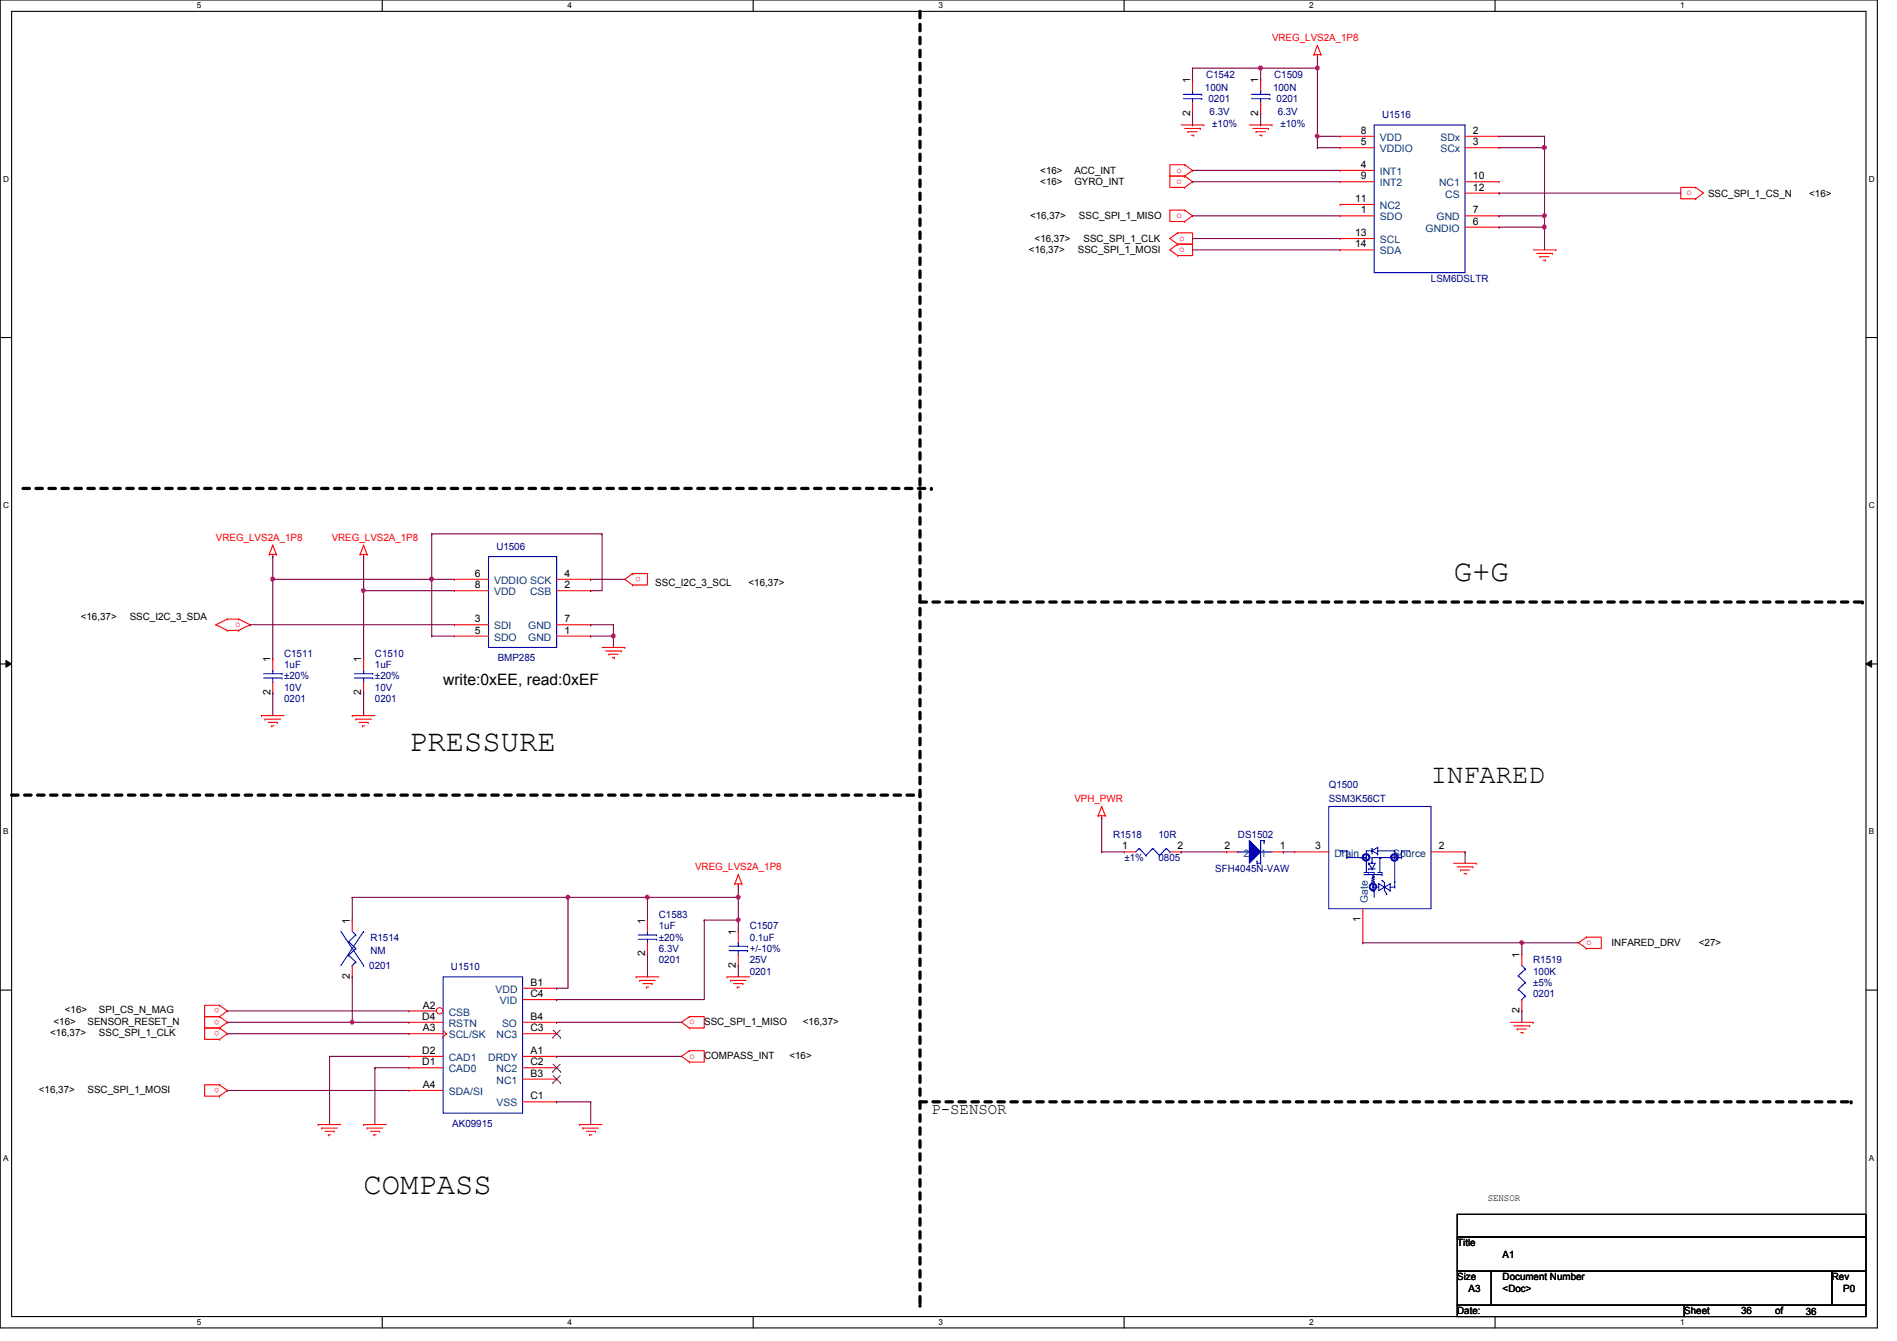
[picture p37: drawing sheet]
<svg xmlns="http://www.w3.org/2000/svg" width="297mm" height="210mm" viewBox="0 0 297 210" stroke-linecap="round" stroke-linejoin="round" font-family="sans-serif">
<defs><g id="words">
<g font-size="4.8">
<text x="227.6" y="90.9">G+G</text>
<text x="64" y="117.6">PRESSURE</text>
<text x="56.9" y="186.9">COMPASS</text>
</g>
<text font-size="4.2" x="224.1" y="122.5">INFARED</text>
<g font-size="2.5">
<text x="69.4" y="107.1">write:0xEE, read:0xEF</text>
<text x="145.8" y="174.4">P-SENSOR</text>
</g>
<g font-size="1.6" fill="#f00">
<text x="199.2" y="6.4">VREG_LVS2A_1P8</text>
<text x="184.2" y="27">o</text>
<text x="184.2" y="28.8">o</text>
<text x="184.2" y="34.1">o</text>
<text x="264.1" y="30.6">o</text>
<text x="184.6" y="37.7">o</text>
<text x="184.6" y="39.5">o</text>
<text x="33.8" y="84.7">VREG_LVS2A_1P8</text>
<text x="51.9" y="84.7">VREG_LVS2A_1P8</text>
<text x="100.3" y="90.3" transform="rotate(180 100.3 90.3)">o</text>
<text x="36.8" y="98.1">o</text>
<text x="168.2" y="125.6">VPH_PWR</text>
<text x="108.8" y="136.2">VREG_LVS2A_1P8</text>
<text x="248.4" y="147.9">o</text>
<text x="34.4" y="159.6" transform="rotate(180 34.4 159.6)">o</text>
<text x="34.4" y="157.8" transform="rotate(180 34.4 157.8)">o</text>
<text x="34.4" y="161.4" transform="rotate(180 34.4 161.4)">o</text>
<text x="107.9" y="160.4">o</text>
<text x="107.9" y="165.7">o</text>
<text x="34.4" y="170.3" transform="rotate(180 34.4 170.3)">o</text>
</g>
<g font-size="1.6">
<text x="186.3" y="13" transform="rotate(-90 186.3 13)">1</text>
<text x="197" y="13" transform="rotate(-90 197 13)">1</text>
<text x="186.3" y="18.1" transform="rotate(-90 186.3 18.1)">2</text>
<text x="197" y="18.1" transform="rotate(-90 197 18.1)">2</text>
<text x="213.1" y="22.7">5</text>
<text x="213.1" y="21">8</text>
<text x="230.6" y="21">2</text>
<text x="230.6" y="22.7">3</text>
<text x="162.9" y="27.2">&lt;16&gt;</text>
<text x="162.9" y="29">&lt;16&gt;</text>
<text x="168.2" y="27.2">ACC_INT</text>
<text x="168.2" y="29">GYRO_INT</text>
<text x="213.1" y="26.3">4</text>
<text x="213.1" y="28.1">9</text>
<text x="230.6" y="28.1">10</text>
<text x="230.6" y="29.8">12</text>
<text x="161.3" y="34.3">&lt;16,37&gt;</text>
<text x="168.9" y="34.3">SSC_SPI_1_MISO</text>
<text x="212.2" y="31.6">11</text>
<text x="213.1" y="33.4">1</text>
<text x="230.6" y="35.2">6</text>
<text x="230.6" y="33.4">7</text>
<text x="267.5" y="30.8">SSC_SPI_1_CS_N</text>
<text x="283.3" y="30.8">&lt;16&gt;</text>
<text x="161.1" y="39.7">&lt;16,37&gt;</text>
<text x="162" y="37.9">&lt;16,37&gt;</text>
<text x="168.8" y="39.7">SSC_SPI_1_MOSI</text>
<text x="169.7" y="37.9">SSC_SPI_1_CLK</text>
<text x="212.2" y="37">13</text>
<text x="212.2" y="38.7">14</text>
<text x="74.4" y="90.3">6</text>
<text x="74.4" y="92.1">8</text>
<text x="88.4" y="92.1">2</text>
<text x="88.4" y="90.3">4</text>
<text x="102.6" y="91.8">SSC_I2C_3_SCL</text>
<text x="117.2" y="91.8">&lt;16,37&gt;</text>
<text x="12.7" y="97.1">&lt;16,37&gt;</text>
<text x="20.3" y="97.1">SSC_I2C_3_SDA</text>
<text x="74.4" y="97.4">3</text>
<text x="74.4" y="99.2">5</text>
<text x="88.4" y="99.2">1</text>
<text x="88.4" y="97.4">7</text>
<text x="42.3" y="103.7" transform="rotate(-90 42.3 103.7)">1</text>
<text x="56.6" y="103.7" transform="rotate(-90 56.6 103.7)">1</text>
<text x="42.3" y="108.8" transform="rotate(-90 42.3 108.8)">2</text>
<text x="56.6" y="108.8" transform="rotate(-90 56.6 108.8)">2</text>
<text x="175.7" y="133">1</text>
<text x="184.4" y="133">2</text>
<text x="191.7" y="133">2</text>
<text x="200.4" y="133">1</text>
<text x="205.9" y="133">3</text>
<text x="225.3" y="133">2</text>
<text x="54.8" y="144.6" transform="rotate(-90 54.8 144.6)">1</text>
<text x="101" y="149.7" transform="rotate(-90 101 149.7)">2</text>
<text x="101" y="144.6" transform="rotate(-90 101 144.6)">1</text>
<text x="115.2" y="146.3" transform="rotate(-90 115.2 146.3)">1</text>
<text x="213" y="144.4" transform="rotate(-90 213 144.4)">1</text>
<text x="237.9" y="149.9" transform="rotate(-90 237.9 149.9)">1</text>
<text x="252.3" y="148.1">INFARED_DRV</text>
<text x="266" y="148.1">&lt;27&gt;</text>
<text x="54.8" y="153.2" transform="rotate(-90 54.8 153.2)">2</text>
<text x="83.1" y="154.3">B1</text>
<text x="115.2" y="151.5" transform="rotate(-90 115.2 151.5)">2</text>
<text x="8.4" y="160.4">&lt;16&gt;</text>
<text x="10.2" y="158.6">&lt;16&gt;</text>
<text x="13.7" y="160.4">SENSOR_RESET_N</text>
<text x="15.5" y="158.6">SPI_CS_N_MAG</text>
<text x="66.1" y="159.6">D4</text>
<text x="66.2" y="157.9">A2</text>
<text x="66.2" y="161.4">A3</text>
<text x="83.1" y="156.1">C4</text>
<text x="83.1" y="159.6">B4</text>
<text x="83.1" y="161.4">C3</text>
<text x="110.3" y="160.4">SSC_SPI_1_MISO</text>
<text x="125.7" y="160.4">&lt;16,37&gt;</text>
<text x="237.9" y="158.6" transform="rotate(-90 237.9 158.6)">2</text>
<text x="7.9" y="162.2">&lt;16,37&gt;</text>
<text x="15.5" y="162.2">SSC_SPI_1_CLK</text>
<text x="66.1" y="165">D2</text>
<text x="66.1" y="166.8">D1</text>
<text x="83.1" y="165">A1</text>
<text x="83.1" y="166.8">C2</text>
<text x="110.3" y="165.7">COMPASS_INT</text>
<text x="123.6" y="165.7">&lt;16&gt;</text>
<text x="6.1" y="171.1">&lt;16,37&gt;</text>
<text x="13.7" y="171.1">SSC_SPI_1_MOSI</text>
<text x="66.2" y="170.3">A4</text>
<text x="83.1" y="168.5">B3</text>
<text x="83.1" y="172.1">C1</text>
<text x="233" y="187.9">SENSOR</text>
<text x="228.2" y="195.1">Title</text>
<text x="235.3" y="196.8">A1</text>
<text x="228.2" y="200.4">Size</text>
<text x="230" y="202.2">A3</text>
<text x="235.3" y="200.4">Document Number</text>
<text x="235.3" y="202.2">&lt;Doc&gt;</text>
<text x="286.8" y="200.4">Rev</text>
<text x="288.6" y="202.2">P0</text>
<text x="228.2" y="205.7">Date:</text>
<text x="263.7" y="205.7">Sheet</text>
<text x="272.6" y="205.7">36</text>
<text x="278" y="205.7">of</text>
<text x="282.7" y="205.9">36</text>
</g>
<g font-size="1.6" fill="#000080">
<text x="188.7" y="14.2">100N</text>
<text x="188.8" y="12.3">C1542</text>
<text x="189.2" y="16">0201</text>
<text x="189.4" y="18">6.3V</text>
<text x="199.3" y="14.2">100N</text>
<text x="199.5" y="12.3">C1509</text>
<text x="199.9" y="16">0201</text>
<text x="200.1" y="18">6.3V</text>
<text x="189.8" y="19.9">±10%</text>
<text x="200.5" y="19.9">±10%</text>
<text x="216.4" y="18.5">U1516</text>
<text x="224.1" y="44.1">LSM6DSLTR</text>
<text x="77.7" y="86.1">U1506</text>
<text x="44.5" y="102.8">C1511</text>
<text x="44.5" y="104.6">1uF</text>
<text x="44.5" y="106.3">±20%</text>
<text x="58.7" y="102.8">C1510</text>
<text x="58.7" y="104.6">1uF</text>
<text x="58.7" y="106.3">±20%</text>
<text x="77.9" y="103.5">BMP285</text>
<text x="44.5" y="109.9">0201</text>
<text x="44.5" y="108.1">10V</text>
<text x="58.7" y="109.9">0201</text>
<text x="58.7" y="108.1">10V</text>
<text x="208.1" y="123.4">Q1500</text>
<text x="208.1" y="125.6">SSM3K56CT</text>
<text x="174.3" y="131.2">R1518</text>
<text x="181.4" y="131.2">10R</text>
<text x="193.8" y="131.2">DS1502</text>
<text x="176.1" y="134.8">±1%</text>
<text x="181.4" y="134.8">0805</text>
<text x="190.3" y="136.6">SFH4045N-VAW</text>
<text x="103.2" y="143.7">C1583</text>
<text x="58" y="147.2">R1514</text>
<text x="58" y="149.4">NM</text>
<text x="103.2" y="145.5">1uF</text>
<text x="103.2" y="149">6.3V</text>
<text x="103.2" y="147.2">±20%</text>
<text x="117.4" y="145.5">C1507</text>
<text x="117.4" y="147.2">0.1uF</text>
<text x="117.4" y="149">+/-10%</text>
<text x="57.8" y="151.7">0201</text>
<text x="70.6" y="151.8">U1510</text>
<text x="103.2" y="150.8">0201</text>
<text x="117.4" y="152.6">0201</text>
<text x="117.4" y="150.8">25V</text>
<text x="240.1" y="150.8">R1519</text>
<text x="240.1" y="152.6">100K</text>
<text x="240.1" y="154.3">±5%</text>
<text x="240.1" y="156.1">0201</text>
<text x="70.8" y="176.4">AK09915</text>
</g>
<g font-size="1.6" fill="#004080">
<text x="216.1" y="23.8">VDDIO</text>
<text x="216.1" y="22.1">VDD</text>
<text x="225.5" y="22.1">SDx</text>
<text x="225.5" y="23.8">SCx</text>
<text x="216.1" y="27.4">INT1</text>
<text x="216.1" y="29.2">INT2</text>
<text x="225.3" y="29.2">NC1</text>
<text x="216.1" y="34.5">SDO</text>
<text x="216.1" y="32.7">NC2</text>
<text x="225" y="34.5">GND</text>
<text x="226.3" y="30.9">CS</text>
<text x="216.1" y="38.1">SCL</text>
<text x="216.1" y="39.8">SDA</text>
<text x="223.2" y="36.3">GNDIO</text>
<text x="77.4" y="91.4">VDDIO SCK</text>
<text x="77.4" y="93.2">VDD</text>
<text x="83" y="93.2">CSB</text>
<text x="77.4" y="98.5">SDI</text>
<text x="77.4" y="100.3">SDO</text>
<text x="82.7" y="100.3">GND</text>
<text x="82.7" y="98.5">GND</text>
<text x="194.7" y="134.1">2</text>
<text x="197.4" y="134.1">1</text>
<text x="209" y="134.1">Drain</text>
<text x="218.1" y="134.1">Source</text>
<text x="214.2" y="141.4" transform="rotate(-90 214.2 141.4)">Gate</text>
<text x="77.6" y="155.4">VDD</text>
<text x="70.3" y="159">CSB</text>
<text x="70.3" y="160.7">RSTN</text>
<text x="78.3" y="157.2">VID</text>
<text x="78.6" y="160.7">SO</text>
<text x="70.3" y="162.5">SCL/SK</text>
<text x="70.3" y="166.1">CAD1</text>
<text x="70.3" y="167.9">CAD0</text>
<text x="76.5" y="166.1">DRDY</text>
<text x="77.8" y="162.5">NC3</text>
<text x="77.8" y="167.9">NC2</text>
<text x="70.3" y="171.4">SDA/SI</text>
<text x="77.8" y="169.6">NC1</text>
<text x="77.8" y="173.2">VSS</text>
</g>
<g font-size="1.3">
<text x="30.8" y="1.3">5</text>
<text x="88.9" y="1.3">4</text>
<text x="146.9" y="1.3">3</text>
<text x="205" y="1.3">2</text>
<text x="263.1" y="1.3">1</text>
<text x=".5" y="28.4">D</text>
<text x="292.6" y="28.4">D</text>
<text x=".5" y="79.5">C</text>
<text x="292.6" y="79.5">C</text>
<text x=".5" y="130.6">B</text>
<text x="292.6" y="130.6">B</text>
<text x=".5" y="181.7">A</text>
<text x="292.6" y="181.7">A</text>
<text x="30.8" y="207.4">5</text>
<text x="88.9" y="207.4">4</text>
<text x="146.9" y="207.4">3</text>
<text x="205" y="207.4">2</text>
<text x="263.1" y="207.4">1</text>
</g>
</g></defs>
<path d="M0 0h294v207.9h-294zM1.8 1.8h290.4v204.3h-290.4z" fill="none" stroke="#000" stroke-width=".17"/>
<g fill="#fff">
<path d="M30.8 .2h.7v1.4h-.7z"/>
<path d="M30.8 206.2h.7v1.4h-.7z"/>
</g>
<path d="M59.9 0v1.8M59.9 206.1v1.8" fill="none" stroke="#000" stroke-width=".17"/>
<g fill="#fff">
<path d="M88.9 .2h.6v1.4h-.6z"/>
<path d="M88.9 206.2h.6v1.4h-.6z"/>
</g>
<path d="M117.9 0v1.8M117.9 206.1v1.8" fill="none" stroke="#000" stroke-width=".17"/>
<g fill="#fff">
<path d="M146.9 .2h.7v1.4h-.7z"/>
<path d="M146.9 206.2h.7v1.4h-.7z"/>
</g>
<path d="M176 0v1.8M176 206.1v1.8" fill="none" stroke="#000" stroke-width=".17"/>
<g fill="#fff">
<path d="M205 .2h.7v1.4h-.7z"/>
<path d="M205 206.2h.7v1.4h-.7z"/>
</g>
<path d="M234.1 0v1.8M234.1 206.1v1.8" fill="none" stroke="#000" stroke-width=".17"/>
<g fill="#fff">
<path d="M263.1 .2h.7v1.4h-.7z"/>
<path d="M263.1 206.2h.7v1.4h-.7z"/>
<path d="M.5 27.3h.9v1.4h-.9z"/>
<path d="M292.6 27.3h.9v1.4h-.9z"/>
<path d="M.5 78.4h.9v1.4h-.9z"/>
<path d="M292.6 78.4h.9v1.4h-.9z"/>
</g>
<path d="M0 52.8h1.8M292.2 52.8h1.8" fill="none" stroke="#000" stroke-width=".17"/>
<g fill="#fff">
<path d="M.5 129.5h.8v1.4h-.8z"/>
<path d="M292.6 129.5h.9v1.4h-.9z"/>
</g>
<path d="M0 103.9h1.8M292.2 103.9h1.8" fill="none" stroke="#000" stroke-width=".17"/>
<path d="M.9 103.4l.9 .5-.9 .5zM292.2 103.9l.9-.5v1z" fill="#000"/>
<path d="M.9 103.4l.9 .5-.9 .5zM292.2 103.9l.9-.5v1z" fill="none" stroke="#000" stroke-width=".16"/>
<g fill="#fff">
<path d="M.5 180.5h.8v1.4h-.8z"/>
<path d="M292.6 180.5h.9v1.4h-.9z"/>
</g>
<path d="M0 155h1.8M292.2 155h1.8M228.2 190.1h64v3.5h-64zM228.2 193.6h64v5.4h-64zM228.2 199h5.3v5.3h-5.3zM233.5 199h53.3v5.3h-53.3zM286.8 199h5.4v5.3h-5.4zM228.2 204.3h35.5v1.8h-35.5zM263.7 204.3h28.5v1.8h-28.5z" fill="none" stroke="#000" stroke-width=".17"/>
<path d="M144.1 1.8v202.5M3.6 76.5h142.2M144.1 94.2h147.5M1.8 124.5h142.3M144.1 172.5h145.8" fill="none" stroke="#000" stroke-width=".51" stroke-dasharray="1 1"/>
<g fill="#000" stroke-dasharray="1 1">
<circle cx="145.8" cy="76.5" r=".25"/>
<circle cx="291.6" cy="94.2" r=".25"/>
<circle cx="144.1" cy="124.5" r=".25"/>
<circle cx="289.9" cy="172.5" r=".25"/>
<circle cx="144.1" cy="204.3" r=".25"/>
</g>
<g fill="none" stroke="#f00" stroke-width=".17">
<path d="M185 19.6h3.5M188.5 19.6h.1M195.6 19.6h3.6M199.2 19.6h.1M205.7 8.6h.1M205.7 8.6h1.1M206.3 8.9h.1M206.3 7.1h.1M206.3 8.6v.3M206.3 7.1l-.6 1.5M206.3 7.1l.5 1.5M206.8 8.6h.1"/>
<path d="M184.4 36.4h.1M184.4 38.2h.1M184.4 36.4h2.3v1.8h-2.3M184.4 38.2h2.3v1.8h-2.3M184.4 36.4l-1.2 .9 1.2 .9M184.4 38.2l-1.2 .9 1.2 .9M185.5 32.9h.1M185.5 34.7h.1M185.5 32.9h-2.3v1.8h2.3M185.5 25.8h.1M185.5 27.6h.1M185.5 25.8h-2.3v1.8h2.3"/>
<path d="M185.5 29.3h.1M185.5 27.6h-2.3v1.7h2.3M185.5 20.1h2.5M185.5 32.9l1.2 .9-1.2 .9M185.5 25.8l1.2 .9-1.2 .9M185.5 27.6l1.2 .8-1.2 .9M186 20.6h.1M186 20.6h1.4M186.6 21.2h.3M186.9 21.2h.1M188 20.1h.1M196.2 20.1h2.4"/>
<path d="M196.7 20.6h.1M196.7 20.6h1.4M197.2 21.2h.4M197.6 21.2h.1M198.6 20.1h.1M240.1 39.1h3.5M240.6 39.7h2.5M243.1 39.7h.1M243.6 39.1h.1M265.5 29.3h.1M265.5 31.1h.1M265.5 29.3h-2.3v1.8h2.3"/>
<path d="M265.5 29.3l1.2 .9-1.2 .9M184.4 40h.1M241.1 40.2h.1M241.1 40.2h1.5M241.7 40.7h.3M242 40.7h.1M33.8 97.8h.1M33.8 97.8l1.8 .9M35.6 96.9h.1M35.6 98.7h.1M35.6 96.9l-1.8 .9M35.6 96.9h1.8"/>
<path d="M35.6 98.7h1.8M37.4 96.9h.1M37.4 98.7h.1M37.4 96.9l1.8 .9M39.2 97.8h.1M39.2 97.8l-1.8 .9M42.2 86.8h.1M42.2 86.8h1.1M42.7 87.1h.1M42.7 85.3h.1M42.7 86.8v.3M42.7 85.3l.6 1.5"/>
<path d="M42.7 85.3l-.5 1.5M43.3 86.8h.1M56.4 86.8h.1M56.4 86.8h1.1M56.9 87.1h.1M56.9 85.3h.1M56.9 86.8v.3M56.9 85.3l.6 1.5M56.9 85.3l-.5 1.5M57.5 86.8h.1M99.1 91.6h.1M99.1 89.8h.1"/>
<path d="M99.1 89.8h2.3v1.8h-2.3M99.1 89.8l-1.3 .9 1.3 .9M40.9 112h.1M40.9 112h3.6M41.5 112.6h.1M41.5 112.6h2.4M42 113.1h1.4M42.5 113.6h.1M42.5 113.6h.4M42.7 103.1h.1M42.7 108.5h.1M42.7 103.1v1.8"/>
<path d="M42.7 106.7v1.8M43.4 113.1h.1M55.2 112h.1M55.2 112h3.5M55.7 112.6h.1M55.7 112.6h2.5M56.2 113.1h1.5M56.8 113.6h.1M56.8 113.6h.3M56.9 103.1h.1M56.9 108.5h.1M56.9 103.1v1.8"/>
<path d="M56.9 106.7v1.8M57.7 113.1h.1M94.3 101.3h3.5M94.8 101.9h2.5M95.3 102.4h.1M95.3 102.4h1.5M95.9 103h.3M96.2 103h.1M97.3 101.9h.1M97.8 101.3h.1M115.1 138.3h.1M115.1 138.3h1.1"/>
<path d="M115.6 138.7h.1M115.6 136.9h.1M115.6 138.3v.4M115.6 136.9l.6 1.4M115.6 136.9l-.5 1.4M116.2 138.3h.1M172 127.7h.1M172 127.7h1.1M172.5 128h.1M172.5 126.2h.1M172.5 127.7v.3M172.5 126.2l-.5 1.5"/>
<path d="M172.5 126.2l.6 1.5M173.1 127.7h.1M227.6 135.1h3.6M228.2 135.7h2.4M228.7 136.2h.1M228.7 136.2h1.4M229.2 136.7h.4M229.6 136.7h.1M230.6 135.7h.1M231.2 135.1h.1M34.4 159.1h.1M34.4 159.1h-2.4v1.8h2.4"/>
<path d="M34.4 157.4h.1M34.4 157.4h-2.4v1.7h2.4M34.4 159.1l1.2 .9-1.2 .9M34.4 157.4l1.2 .8-1.2 .9M99.6 152.9h.1M99.6 152.9h3.6M100.2 153.5h.1M100.2 153.5h2.4M100.7 154h1.4M101.2 154.5h.1M101.2 154.5h.4M101.4 144h.1"/>
<path d="M101.4 149.4h.1M101.4 144v1.8M101.4 147.6v1.8M102.1 154h.1M107.9 159.1h.1M107.9 159.1h2.4v1.8h-2.4M107.9 159.1l-1.2 .9 1.2 .9M113.8 152.9h.1M113.8 152.9h3.6M114.4 153.5h.1M114.4 153.5h2.4M114.9 154h1.4"/>
<path d="M115.4 154.5h.1M115.4 154.5h.4M115.6 145.8h.1M115.6 151.1h.1M115.6 145.8v1.8M115.6 149.4v1.7M116.3 154h.1M248.4 146.7h.1M248.4 148.5h.1M248.4 146.7h2.3v1.8h-2.3M248.4 146.7l-1.2 .9 1.2 .9M34.4 160.9h.1"/>
<path d="M34.4 162.7h.1M34.4 160.9h-2.4v1.8h2.4M34.4 171.6h.1M34.4 169.8h.1M34.4 169.8h-2.4v1.8h2.4M34.4 160.9l1.2 .9-1.2 .9M34.4 169.8l1.2 .9-1.2 .9M49.8 176h.1M49.8 176h3.6M50.4 176.6h.1M50.4 176.6h2.4M50.9 177.1h1.4"/>
<path d="M51.4 177.6h.1M51.4 177.6h.4M52.3 177.1h.1M56.9 176h.1M56.9 176h3.6M57.5 176.6h.1M57.5 176.6h2.4M58 177.1h1.4M58.5 177.6h.1M58.5 177.6h.4M59.4 177.1h.1M90.7 176h.1"/>
<path d="M90.7 176h3.6M91.3 176.6h.1M91.3 176.6h2.4M91.8 177.1h1.4M92.3 177.6h.1M92.3 177.6h.4M93.2 177.1h.1M107.9 160.9h.1M107.9 164.5h.1M107.9 166.2h.1M107.9 164.5h2.4v1.7h-2.4M107.9 164.5l-1.2 .9 1.2 .8"/>
<path d="M236.5 160h3.6M237.1 160.6h2.4M237.6 161.1h.1M237.6 161.1h1.4M238.1 161.6h.4M238.5 161.6h.1M239.5 160.6h.1M240.1 160h.1"/>
</g>
<g fill="none" stroke="#00f" stroke-width=".17">
<path d="M41.3 105.5h2.9M41.3 106.1h2.9M42.7 104.9h.1M42.7 106.7h.1M42.7 104.9v.6M42.7 106.1v.6M44.2 105.5h.1M44.2 106.1h.1M55.5 105.5h2.9M55.5 106.1h2.9M56.9 104.9h.1M56.9 106.7h.1"/>
<path d="M56.9 104.9v.6M56.9 106.1v.6M58.4 105.5h.1M58.4 106.1h.1M213.6 136.6h.7M214.3 135.1h.1M214.3 136h.1M214.3 136.6h.1M214.3 135.1h1l-.5 .9M214.3 136h1M214.3 135.1l.5 .9M214.5 136.6h.7"/>
<path d="M214.8 133.2h.1M214.8 132.8h.1M214.8 136h.1M214.8 135h.1M214.8 134.2h.1M214.8 137.8h.1M214.8 133.2l.9 .5M214.8 132.8v.9M214.8 134.2v.9M214.8 134.2h4.7M214.8 137.8l.4 .2M215 138.9h.1"/>
<path d="M215 138.5h.1M215 138.9h.9M215 138.5v.4M215.2 136.6h.1M215.2 138h.1M215.2 137.6l-.4 .2M215.7 132.6h.1M215.7 133.7h.1M215.7 133.2h.1M215.7 132.6l-.9 .6M215.7 132.6v1.1M215.7 136.6h.7"/>
<path d="M215.7 133.2h2.7M215.9 138.3h.1M215.9 138.3l.9 .6M215.9 138.3v1.1l.9-.5M216.1 134.2h.1M216.1 134.2v2.4M216.2 134.2h.1M216.4 136.6h.1M216.8 138.1h.1M216.8 138.9h.1M216.8 138.1v1.3M216.8 138.9l.9 .5"/>
<path d="M217.7 138.3h.1M217.7 139.4h.1M217.7 138.9h.7M217.7 138.3l-.9 .6M217.7 138.3v1.1M218.4 138.9h.1M218.4 133.2h.1M218.4 134.2h.1M218.4 138h.1M218.4 133.2v5.7M219.5 134.2h.1M99.9 146.3h2.9"/>
<path d="M99.9 147h2.9M101.4 145.8h.1M101.4 147.6h.1M101.4 145.8v.5M101.4 147v.6M102.8 146.3h.1M102.8 147h.1M114.2 148.1h2.8M114.2 148.8h2.8M115.6 147.6h.1M115.6 149.4h.1M115.6 147.6v.5"/>
<path d="M115.6 148.8v.6M117 148.1h.1M117 148.8h.1"/>
</g>
<path d="M218.2 134.1h.3v.2h-.3z" fill-rule="evenodd" fill="#00f"/>
<path d="M218.2 134.1h.3v.2h-.3z" fill="none" stroke="#00f" stroke-width="1.1"/>
<path d="M214.9 138.7h.2v.2h-.2z" fill-rule="evenodd" fill="#00f"/>
<path d="M214.9 138.7h.2v.2h-.2z" fill="none" stroke="#00f" stroke-width="1.1"/>
<g fill="none" stroke="#00f" stroke-width=".17">
<path d="M209.8 133.2h.1M209.8 133.2h.4M210.9 134.2h.1M210.9 133.2h.1M210.9 134.2h3M210.9 133.2v1M213.2 134.2h.1M213.6 134.2h.1M213.7 134.2h.1M213.9 134.2h.1M213.9 134.2v2.4M215 139.4h.1"/>
<path d="M215 138.9v.5M215 139.4h.2M215.2 139.4h.1M215.2 139.4v.9M219.5 133.2h.1M219.5 133.2v1M219.5 133.2h1.2M220.7 133.2h.1M215.2 140.3h.1"/>
</g>
<path d="M213.8 134.1h.2v.2h-.2z" fill-rule="evenodd" fill="#00f"/>
<path d="M213.8 134.1h.2v.2h-.2z" fill="none" stroke="#00f" stroke-width="1.1"/>
<g fill="none" stroke="#00f" stroke-width=".17">
<path d="M185.3 14.8h2.9M185.3 15.5h2.9M186.7 14.2h.1M186.7 16h.1M186.7 14.2v.6M186.7 15.5v.5M188.2 14.8h.1M188.2 15.5h.1M208.1 126.2h16v16h-16zM210.2 133.2h.1M210.2 133.2h.7M213.6 136.9h2.8"/>
<path d="M213.9 133.2h.1M213.9 133.2v1M213.9 133.2h.9M214.8 133.2h.1M214.8 137.5h.1M214.8 138.1h.1M214.8 137.5l.4 .1M214.8 138.1l.4 .2M215 137.2h.1M215 138.5h.1M215 137.1h.1M215 136.9h.1"/>
<path d="M215 137.1l.2 .1M215 136.9v.2M215.2 138.3h.1M215.2 137.2h.1M215.2 138l-.4 .1M215.2 138.3l-.2 .2M215.2 137.2l-.4 .3M216.4 137.8h.1M216.4 136.9h.1M216.4 137.8l.4 .3M216.8 139.4l.3 .5M217.1 139.9h.1"/>
<path d="M69.4 152.9h12.4v21.3h-12.4z"/>
</g>
<g fill="none" stroke="#f00" stroke-width=".17">
<path d="M186.7 12.4h.1M186.7 17.8h.1M186.7 12.4v1.8M186.7 16v1.8M202.7 133.3h.1M202.7 133.3h5.4M224.1 133.3h5.3M229.4 133.3h.1M81.8 154.7h5.4M81.8 156.5h5.4M87.2 154.7h.1M87.2 156.5h.1"/>
<path d="M213.4 147.6h.1M213.4 142.2v5.4M81.8 160h5.4M81.8 161.8h5.4M81.8 165.4h5.4M81.8 167.1h5.4M81.8 168.9h5.4M81.8 172.5h5.4M87.2 160h.1M87.2 161.8h.1M87.2 165.4h.1M87.2 167.1h.1"/>
<path d="M87.2 168.9h.1M87.2 172.5h.1"/>
</g>
<path d="M86.6 162.4h.1M86.6 167.7h.1M86.6 169.5h.1M86.6 161.2l1.2 1.2M86.6 166.6l1.2 1.1M86.6 168.4l1.2 1.1M87.7 161.2l-1.1 1.2M87.7 166.6l-1.1 1.1M87.7 168.4l-1.1 1.1M87.8 162.4h.1M87.8 167.7h.1M87.8 169.5h.1" fill="none" stroke="#804000" stroke-width=".16"/>
<circle cx="68.8" cy="158.2" r=".5" fill="#fff"/>
<g fill="none" stroke="#f00" stroke-width=".17">
<path d="M64 158.2h.1M64 158.2h4.3M64 160h.1M64 161.8h.1M64 165.4h.1M64 167.1h.1M64 170.7h.1M64 160h5.4M64 161.8h5.4M64 165.4h5.4M64 167.1h5.4M64 170.7h5.4"/>
<path d="M69.4 162.3h.1M69.4 161.3l.5 .5M69.9 161.8h.1M69.9 161.8l-.5 .5"/>
<circle cx="68.8" cy="158.2" r=".5"/>
</g>
<path d="M195.6 131.6l1.8 1.7-1.8 1.8z" fill="#00f"/>
<g fill="none" stroke="#00f" stroke-width=".17">
<path d="M196 14.8h2.8M196 15.5h2.8M197.4 14.2h.1M197.4 16h.1M197.4 14.2v.6M197.4 15.5v.5M198.8 14.8h.1M198.8 15.5h.1M215.2 19.6h14.2v23.1h-14.2zM76.5 87.1h10.7v14.2h-10.7zM178.4 132.8h.1M178.4 132.8l-.6 .5"/>
<path d="M178.4 132.8l1 1.1M179.4 133.9h.1M180.5 132.8h.1M180.5 132.8l-1.1 1.1M180.5 132.8l1.1 1.1M181.6 133.9h.1M182.6 132.8h.1M182.6 132.8l-1 1.1M182.6 132.8l.6 .5M183.2 133.3h.1M193.8 133.3h.1M193.8 133.3h1.8"/>
<path d="M195.6 131.6l1.8 1.7-1.8 1.8zM196.8 135.1h.1M196.8 134.8h.1M196.8 135.1h.6M196.8 134.8v.3M197.4 133.3h.1M197.4 135.1h.1M197.4 133.3h1.8M197.9 131.6h.1M197.9 131.9h.1M197.9 131.6h-.5v3.5M197.9 131.6v.3"/>
<path d="M53.4 145.8l3.5 5.3M54.6 147.4h.1M54.6 149.5h.1M54.6 147.4l1.1 1.1M54.6 149.5l1.1 1.1M55.2 151.1h.1M55.2 145.8l.5 .5M55.7 146.3h.1M55.7 148.5h.1M55.7 150.6h.1M55.7 146.3l-1.1 1.1M55.7 148.5l-1.1 1"/>
<path d="M55.7 150.6l-.5 .5M56.9 145.8h.1M56.9 151.1h.1M56.9 145.8l-3.5 5.3M237.7 152.7h.1M237.7 154.9h.1M237.7 152.7l1.1 1.1M237.7 154.9l1.1 1M238.3 156.5h.1M238.3 151.1l.5 .6M238.8 151.7h.1M238.8 153.8h.1"/>
<path d="M238.8 155.9h.1M238.8 151.7l-1.1 1M238.8 153.8l-1.1 1.1M238.8 155.9l-.5 .6"/>
</g>
<g fill="none" stroke="#f00" stroke-width=".17">
<path d="M197.4 12.4h.1M197.4 17.8h.1M197.4 12.4v1.8M197.4 16v1.8M209.8 33.8h.1M209.8 26.7h.1M209.8 23.1h.1M209.8 21.3h.1M209.8 28.4h.1M209.8 32h.1M209.8 37.3h.1M209.8 39.1h.1"/>
<path d="M209.8 33.8h5.4M209.8 21.3h5.4M209.8 23.1h5.4M209.8 26.7h5.4M209.8 28.4h5.4M209.8 32h5.4M209.8 37.3h5.4M209.8 39.1h5.4M229.4 33.8h5.3M229.4 21.3h5.3M229.4 23.1h5.3M229.4 35.6h5.3"/>
<path d="M229.4 28.4h5.3M229.4 30.2h5.3M234.7 21.3h.1M234.7 23.1h.1M234.7 35.6h.1M234.7 33.8h.1M234.7 28.4h.1M234.7 30.2h.1M71.2 97.8h.1M71.2 99.6h.1M71.2 90.7h.1M71.2 92.5h.1"/>
<path d="M71.2 99.6h5.3M71.2 92.5h5.3M71.2 97.8h5.3M71.2 90.7h5.3M87.2 99.6h5.3M87.2 92.5h5.3M87.2 97.8h5.3M87.2 90.7h5.3M92.5 99.6h.1M92.5 92.5h.1M92.5 90.7h.1M92.5 97.8h.1"/>
<path d="M176.1 133.3h.1M176.1 133.3h1.7M183.2 133.3h1.8M185 133.3h.1M192.1 133.3h.1M192.1 133.3h1.7M199.2 133.3h1.8M201 133.3h.1M55.2 144h.1M55.2 152.9h.1M55.2 144v1.8M55.2 151.1v1.8"/>
<path d="M238.3 149.4h.1M238.3 158.2h.1M238.3 149.4v1.7M238.3 156.5v1.7"/>
</g>
<path d="M42.7 90.7h.1M42.7 90.7h24.9M42.7 90.7v12.4M92.5 90.7h.1M92.5 90.7h5.3M42.7 108.5h.1M42.7 108.5v3.5M56.9 108.5h.1M56.9 108.5v3.5" fill="none" stroke="#800040" stroke-width=".17"/>
<circle cx="67.6" cy="90.7" r=".32" fill="#f0f"/>
<circle cx="67.6" cy="90.7" r=".32" fill="none" stroke="#f0f" stroke-width=".17"/>
<circle cx="42.7" cy="90.7" r=".32" fill="#f0f"/>
<circle cx="42.7" cy="90.7" r=".32" fill="none" stroke="#f0f" stroke-width=".17"/>
<path d="M42.7 87.1h.1M42.7 87.1v3.6M56.9 87.1h.1M56.9 92.5h.1M56.9 87.1v16M56.9 92.5h14.3" fill="none" stroke="#800040" stroke-width=".17"/>
<circle cx="56.9" cy="92.4" r=".32" fill="#f0f"/>
<circle cx="56.9" cy="92.4" r=".32" fill="none" stroke="#f0f" stroke-width=".17"/>
<path d="M39.2 97.8h.1M39.2 97.8h32M92.5 99.6h.1M92.5 99.6h3.6" fill="none" stroke="#800040" stroke-width=".17"/>
<circle cx="96" cy="99.5" r=".32" fill="#f0f"/>
<circle cx="96" cy="99.5" r=".32" fill="none" stroke="#f0f" stroke-width=".17"/>
<g fill="none" stroke="#800040" stroke-width=".17">
<path d="M206.3 10.7h.1M206.3 8.9v12.4M206.3 21.3h.1M206.3 21.3h3.5M67.6 99.6h.1M67.6 90.7h.1M67.6 83.6h.1M67.6 99.6h3.6M67.6 83.6v16M67.6 90.7h3.6M67.6 83.6h26.7M92.5 97.8h.1"/>
<path d="M92.5 92.5h.1M92.5 97.8h3.6M94.3 83.6h.1M94.3 83.6v8.9h-1.8M96.1 99.6h.1M96.1 97.8h.1M96.1 97.8v3.5"/>
</g>
<circle cx="206.3" cy="21.3" r=".32" fill="#f0f"/>
<circle cx="206.3" cy="21.3" r=".32" fill="none" stroke="#f0f" stroke-width=".17"/>
<path d="M197.4 10.7h.1M197.4 10.7h8.9" fill="none" stroke="#800040" stroke-width=".17"/>
<circle cx="206.3" cy="10.6" r=".32" fill="#f0f"/>
<circle cx="206.3" cy="10.6" r=".32" fill="none" stroke="#f0f" stroke-width=".17"/>
<circle cx="197.4" cy="10.6" r=".32" fill="#f0f"/>
<circle cx="197.4" cy="10.6" r=".32" fill="none" stroke="#f0f" stroke-width=".17"/>
<g fill="none" stroke="#800040" stroke-width=".17">
<path d="M197.4 12.4h.1M197.4 19.6h.1M197.4 10.7v1.7M197.4 17.8v1.8M241.8 35.6h.1M241.8 33.8v5.3M35.6 158.2h.1M35.6 158.2h28.4M55.2 152.9h.1M55.2 152.9v7.1h-19.6M35.6 160h.1M35.6 161.8h.1"/>
<path d="M35.6 170.7h.1M35.6 161.8h28.4M35.6 170.7h28.4M51.6 165.4h.1M51.6 165.4v10.6M58.7 167.1h.1M58.7 167.1h5.3M58.7 167.1v8.9"/>
</g>
<circle cx="55.1" cy="160" r=".32" fill="#f0f"/>
<circle cx="55.1" cy="160" r=".32" fill="none" stroke="#f0f" stroke-width=".17"/>
<path d="M55.2 140.5h.1M55.2 140.5v3.5M55.2 140.5h33.7M55.2 160h.1M55.2 160h8.8" fill="none" stroke="#800040" stroke-width=".17"/>
<circle cx="88.9" cy="140.4" r=".32" fill="#f0f"/>
<circle cx="88.9" cy="140.4" r=".32" fill="none" stroke="#f0f" stroke-width=".17"/>
<g fill="none" stroke="#800040" stroke-width=".17">
<path d="M186.7 19.6h.1M186.7 10.7h.1M186.7 12.4h.1M186.7 10.7v1.7M186.7 17.8v1.8M186.7 10.7h10.7M206.3 23.1h.1M206.3 23.1h3.5M206.3 21.3v1.8M234.7 35.6h.1M234.7 35.6h7.1M115.6 138.7h.1"/>
<path d="M115.6 138.7v1.8M87.2 154.7h.1M87.2 156.5h.1M87.2 156.5h23.1M88.9 140.5h.1M88.9 140.5v14.2h-1.7M88.9 140.5h12.5M87.2 160h.1M87.2 172.5h.1M87.2 165.4h.1M87.2 160h19.5M87.2 172.5h5.3"/>
<path d="M87.2 165.4h19.5M92.5 172.5h.1M92.5 172.5v3.5"/>
</g>
<circle cx="241.8" cy="35.5" r=".32" fill="#f0f"/>
<circle cx="241.8" cy="35.5" r=".32" fill="none" stroke="#f0f" stroke-width=".17"/>
<g fill="none" stroke="#800040" stroke-width=".17">
<path d="M186.7 33.8h.1M186.7 39.1h.1M186.7 37.3h.1M186.7 26.7h.1M186.7 33.8h23.1M186.7 39.1h23.1M186.7 37.3h23.1M186.7 26.7h23.1M234.7 33.8h.1M234.7 30.2h.1M234.7 33.8h7.1M234.7 30.2h28.5"/>
<path d="M101.4 149.4h.1M101.4 140.5h.1M101.4 140.5v3.5M101.4 149.4v3.5M101.4 140.5h14.2M51.6 165.4h.1M51.6 165.4h12.4"/>
</g>
<circle cx="115.6" cy="140.4" r=".32" fill="#f0f"/>
<circle cx="115.6" cy="140.4" r=".32" fill="none" stroke="#f0f" stroke-width=".17"/>
<circle cx="101.4" cy="140.4" r=".32" fill="#f0f"/>
<circle cx="101.4" cy="140.4" r=".32" fill="none" stroke="#f0f" stroke-width=".17"/>
<path d="M110.3 144h.1M110.3 144v12.5M115.6 140.5h.1M115.6 140.5v3.5h-5.3" fill="none" stroke="#800040" stroke-width=".17"/>
<circle cx="115.6" cy="144" r=".32" fill="#f0f"/>
<circle cx="115.6" cy="144" r=".32" fill="none" stroke="#f0f" stroke-width=".17"/>
<path d="M234.7 21.3h7.1M234.7 23.1h7.1M241.8 21.3h.1M241.8 23.1h.1M241.8 33.8h.1M241.8 21.3v12.5M115.6 144h.1M115.6 151.1h.1M115.6 144v1.8M115.6 151.1v1.8" fill="none" stroke="#800040" stroke-width=".17"/>
<circle cx="241.8" cy="23.1" r=".32" fill="#f0f"/>
<circle cx="241.8" cy="23.1" r=".32" fill="none" stroke="#f0f" stroke-width=".17"/>
<circle cx="241.8" cy="33.8" r=".32" fill="#f0f"/>
<circle cx="241.8" cy="33.8" r=".32" fill="none" stroke="#f0f" stroke-width=".17"/>
<g fill="none" stroke="#800040" stroke-width=".17">
<path d="M186.7 28.4h.1M186.7 28.4h23.1M172.5 133.3h.1M172.5 128h.1M172.5 133.3h3.6M172.5 128v5.3M185 133.3h.1M185 133.3h7.1M201 133.3h.1M201 133.3h1.7M213.4 147.6h.1M213.4 147.6h33.8"/>
<path d="M238.3 147.6h.1M238.3 158.2h.1M238.3 147.6v1.8M238.3 158.2v1.8"/>
</g>
<circle cx="238.3" cy="147.5" r=".32" fill="#f0f"/>
<circle cx="238.3" cy="147.5" r=".32" fill="none" stroke="#f0f" stroke-width=".17"/>
<path d="M229.4 133.3h.1M229.4 133.3v1.8" fill="none" stroke="#800040" stroke-width=".17"/>
<circle cx="67.6" cy="90.7" r=".32" fill="#f0f"/>
<circle cx="67.6" cy="90.7" r=".32" fill="none" stroke="#f0f" stroke-width=".17"/>
<circle cx="42.7" cy="90.7" r=".32" fill="#f0f"/>
<circle cx="42.7" cy="90.7" r=".32" fill="none" stroke="#f0f" stroke-width=".17"/>
<circle cx="56.9" cy="92.4" r=".32" fill="#f0f"/>
<circle cx="56.9" cy="92.4" r=".32" fill="none" stroke="#f0f" stroke-width=".17"/>
<circle cx="96" cy="99.5" r=".32" fill="#f0f"/>
<circle cx="96" cy="99.5" r=".32" fill="none" stroke="#f0f" stroke-width=".17"/>
<circle cx="206.3" cy="21.3" r=".32" fill="#f0f"/>
<circle cx="206.3" cy="21.3" r=".32" fill="none" stroke="#f0f" stroke-width=".17"/>
<circle cx="206.3" cy="10.6" r=".32" fill="#f0f"/>
<circle cx="206.3" cy="10.6" r=".32" fill="none" stroke="#f0f" stroke-width=".17"/>
<circle cx="197.4" cy="10.6" r=".32" fill="#f0f"/>
<circle cx="197.4" cy="10.6" r=".32" fill="none" stroke="#f0f" stroke-width=".17"/>
<circle cx="55.1" cy="160" r=".32" fill="#f0f"/>
<circle cx="55.1" cy="160" r=".32" fill="none" stroke="#f0f" stroke-width=".17"/>
<circle cx="88.9" cy="140.4" r=".32" fill="#f0f"/>
<circle cx="88.9" cy="140.4" r=".32" fill="none" stroke="#f0f" stroke-width=".17"/>
<circle cx="241.8" cy="35.5" r=".32" fill="#f0f"/>
<circle cx="241.8" cy="35.5" r=".32" fill="none" stroke="#f0f" stroke-width=".17"/>
<circle cx="115.6" cy="140.4" r=".32" fill="#f0f"/>
<circle cx="115.6" cy="140.4" r=".32" fill="none" stroke="#f0f" stroke-width=".17"/>
<circle cx="101.4" cy="140.4" r=".32" fill="#f0f"/>
<circle cx="101.4" cy="140.4" r=".32" fill="none" stroke="#f0f" stroke-width=".17"/>
<circle cx="115.6" cy="144" r=".32" fill="#f0f"/>
<circle cx="115.6" cy="144" r=".32" fill="none" stroke="#f0f" stroke-width=".17"/>
<circle cx="241.8" cy="23.1" r=".32" fill="#f0f"/>
<circle cx="241.8" cy="23.1" r=".32" fill="none" stroke="#f0f" stroke-width=".17"/>
<circle cx="241.8" cy="33.8" r=".32" fill="#f0f"/>
<circle cx="241.8" cy="33.8" r=".32" fill="none" stroke="#f0f" stroke-width=".17"/>
<circle cx="238.3" cy="147.5" r=".32" fill="#f0f"/>
<circle cx="238.3" cy="147.5" r=".32" fill="none" stroke="#f0f" stroke-width=".17"/>
<use href="#words"/>
</svg>
